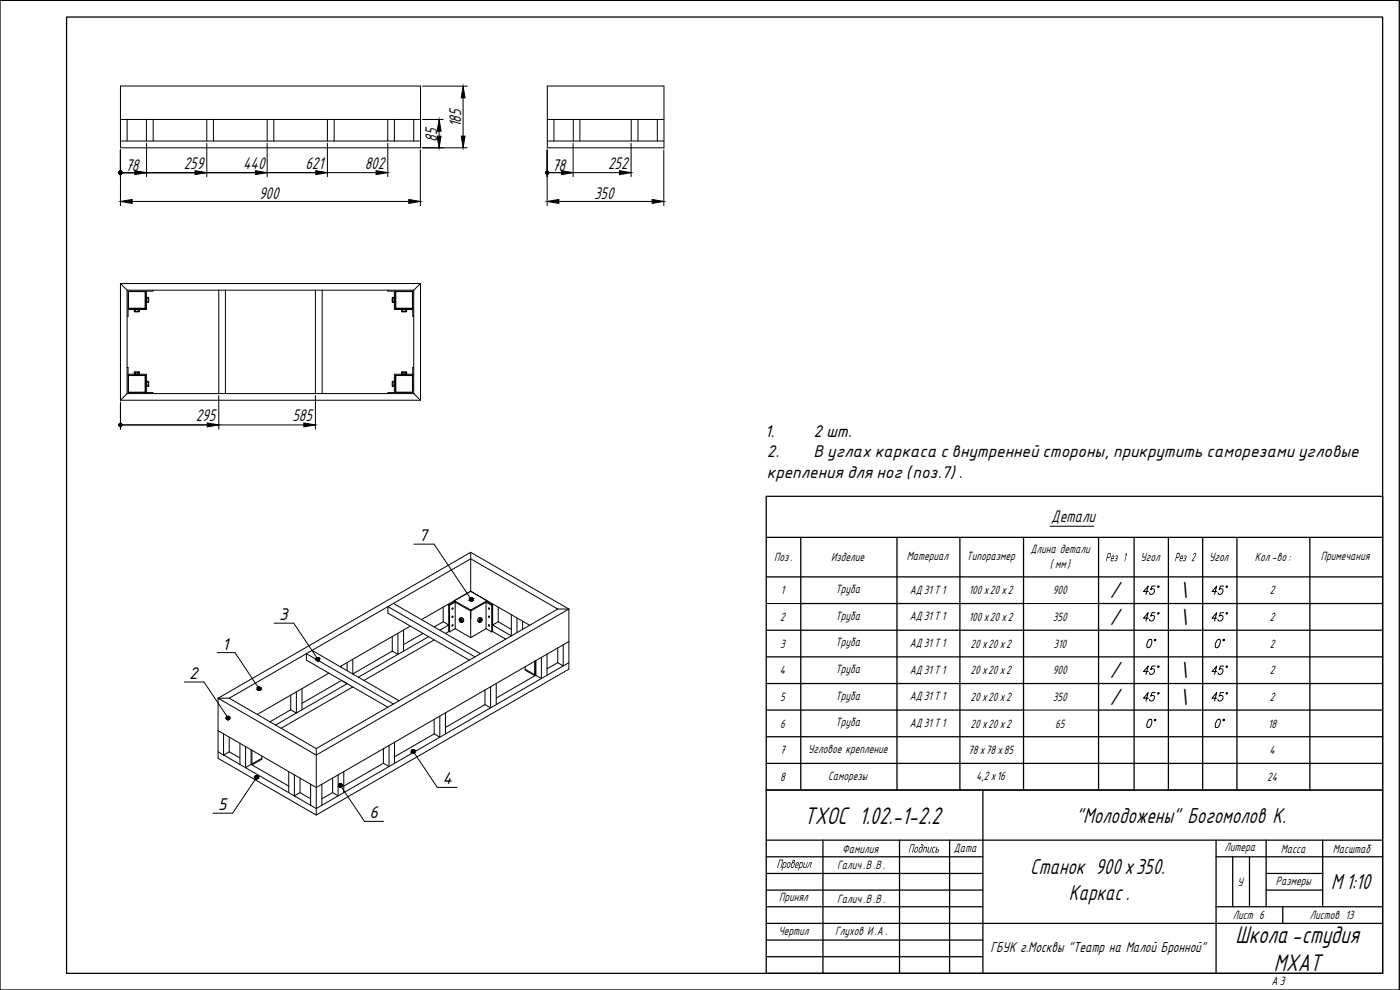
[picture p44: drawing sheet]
<svg xmlns="http://www.w3.org/2000/svg" width="420mm" height="297mm" viewBox="0 0 420 297" stroke-linecap="round" stroke-linejoin="round" font-family="sans-serif">
<defs><g id="words">
<g font-size="8">
<text x="241.3" y="247.1">ТХОС 1.02.-1-2.2</text>
<text x="370.8" y="282.9">Школа-студия</text>
<text x="382.3" y="291.2">МХАТ</text>
</g>
<g font-size="7.9">
<text x="333" y="179.5">/</text>
<text x="353.8" y="179.5">\</text>
<text x="333" y="187.5">/</text>
<text x="353.8" y="187.5">\</text>
<text x="333" y="203.5">/</text>
<text x="353.8" y="203.5">\</text>
<text x="333" y="211.5">/</text>
<text x="353.8" y="211.5">\</text>
</g>
<g font-size="7.2">
<text x="322.9" y="246.8">&quot;Молодожены&quot; Богомолов К.</text>
<text x="309.2" y="262.4">Станок 900х350.</text>
<text x="320.8" y="269.9">Каркас.</text>
<text x="399.5" y="266.8">М1:10</text>
</g>
<g font-size="6.2">
<text x="341.8" y="187.7">45°</text>
<text x="362.7" y="187.7">45°</text>
<text x="341.8" y="211.7">45°</text>
<text x="362.7" y="211.7">45°</text>
</g>
<g font-size="5.7">
<text x="341.8" y="179.6">45°</text>
<text x="362.7" y="179.6">45°</text>
<text x="342.9" y="195.4">0°</text>
<text x="363.4" y="195.4">0°</text>
<text x="341.8" y="203.6">45°</text>
<text x="362.7" y="203.6">45°</text>
<text x="342.9" y="219.4">0°</text>
<text x="363.4" y="219.4">0°</text>
</g>
<g font-size="5.6">
<text x="138.4" y="38.2" transform="rotate(-90 138.4 38.2)">185</text>
<text x="131.2" y="42.5" transform="rotate(-90 131.2 42.5)">85</text>
<text x="37.6" y="51.2">78</text>
<text x="55.2" y="50.6">259</text>
<text x="73" y="50.6">440</text>
<text x="91.7" y="50.6">621</text>
<text x="109.5" y="50.6">802</text>
<text x="165.7" y="51.2">78</text>
<text x="182.5" y="50.6">252</text>
<text x="77.8" y="59.8">900</text>
<text x="178.3" y="59.8">350</text>
<text x="58.8" y="126.3">295</text>
<text x="87.8" y="126.3">585</text>
<text x="315.5" y="156.5">Детали</text>
</g>
<g font-size="4.9">
<text x="229.5" y="131.3">1.</text>
<text x="244.2" y="131.3">2шт.</text>
<text x="230.2" y="137.1">2.</text>
<text x="244.2" y="137.1">В углах каркаса с внутренней стороны, прикрутить саморезами угловые</text>
<text x="230.2" y="143.3">крепления для ног (поз.7) .</text>
<text x="125.7" y="162.4">7</text>
<text x="83.7" y="186">3</text>
<text x="66.7" y="194.9">1</text>
<text x="56.8" y="203.7">2</text>
<text x="132.8" y="235.4">4</text>
<text x="65.4" y="243.1">5</text>
<text x="110.9" y="245.6">6</text>
</g>
<text font-size="4.8" x="297.3" y="285.6">ГБУК г.Москвы &quot;Театр на Малой Бронной&quot;</text>
<g font-size="4">
<text x="309.2" y="166.1">Длина детали</text>
<text x="232.3" y="168.4">Поз.</text>
<text x="249.5" y="168.4">Изделие</text>
<text x="272.1" y="168">Материал</text>
<text x="290.1" y="168">Типоразмер</text>
<text x="315.1" y="170.5">( мм)</text>
<text x="331.7" y="168.4">Рез</text>
<text x="336.9" y="168.4">1</text>
<text x="342.3" y="168.4">Угол</text>
<text x="352.4" y="168.4">Рез 2</text>
<text x="362.8" y="168.4">Угол</text>
<text x="376.6" y="168.4">Кол-во:</text>
<text x="396.4" y="168">Примечания</text>
<text x="234.3" y="178.3">1</text>
<text x="250.7" y="178">Труба</text>
<text x="273" y="178.1">АД 31Т 1</text>
<text x="290.7" y="178.3">100 х20 х2</text>
<text x="316" y="178.3">900</text>
<text x="381.1" y="178.3">2</text>
<text x="250.7" y="186">Труба</text>
<text x="234.1" y="186.3">2</text>
<text x="273" y="186.1">АД 31Т 1</text>
<text x="290.7" y="186.3">100 х20 х2</text>
<text x="316" y="186.3">350</text>
<text x="381.1" y="186.3">2</text>
<text x="234.1" y="194.3">3</text>
<text x="250.7" y="194">Труба</text>
<text x="273" y="194.1">АД 31Т 1</text>
<text x="291.3" y="194.3">20 х20 х2</text>
<text x="316.2" y="194.3">310</text>
<text x="381.1" y="194.3">2</text>
<text x="234" y="202.3">4</text>
<text x="250.7" y="202">Труба</text>
<text x="273" y="202.1">АД 31Т 1</text>
<text x="291.3" y="202.3">20 х20 х2</text>
<text x="316" y="202.3">900</text>
<text x="381.1" y="202.3">2</text>
<text x="250.7" y="210">Труба</text>
<text x="234.1" y="210.3">5</text>
<text x="273" y="210.1">АД 31Т 1</text>
<text x="291.3" y="210.3">20 х20 х2</text>
<text x="316" y="210.3">350</text>
<text x="381.1" y="210.3">2</text>
<text x="234.1" y="218.3">6</text>
<text x="250.7" y="218">Труба</text>
<text x="273" y="218.1">АД 31Т 1</text>
<text x="291.3" y="218.3">20 х20 х2</text>
<text x="316.7" y="218.3">65</text>
<text x="380.6" y="218.3">18</text>
<text x="234.1" y="226.3">7</text>
<text x="242.5" y="226">Угловое крепление</text>
<text x="290.6" y="226.3">78 х78 х85</text>
<text x="381" y="226.3">4</text>
<text x="248.6" y="234">Саморезы</text>
<text x="234.1" y="234.3">8</text>
<text x="293" y="234">4,2х16</text>
<text x="380.3" y="234.3">24</text>
<text x="252.7" y="255.8">Фамилия</text>
<text x="272.5" y="255.8">Подпись</text>
<text x="286.3" y="255.6">Дата</text>
<text x="367.5" y="255.4">Литера</text>
<text x="384.4" y="255.8">Масса</text>
<text x="400" y="255.8">Масштаб</text>
<text x="233" y="260.4">Проверил</text>
<text x="251.2" y="260.8">Галич.В.В.</text>
<text x="371.3" y="265.8">У</text>
<text x="382.9" y="265.5">Размеры</text>
<text x="233.8" y="270.5">Принял</text>
<text x="251.2" y="270.8">Галич.В.В.</text>
<text x="370" y="275.8">Лист 6</text>
<text x="393.1" y="275.8">Листов 13</text>
<text x="233.6" y="280.4">Чертил</text>
<text x="250.6" y="280.4">Глухов И.А.</text>
<text x="381.6" y="295.6">А 3</text>
</g>
</g></defs>
<!-- layer: 0 -->
<g fill="none" stroke="#000" stroke-width=".3">
<path d="M36.2 25.8h90v18.6h-90zM36.2 35.8h90M38.1 35.8v6.5M43.9 35.8v6.5M46 35.8v6.5M62.1 35.8v6.5M64.1 35.8v6.5M80.2 35.8v6.5M82.2 35.8v6.5M98.3 35.8v6.5M100.3 35.8v6.5M116.4 35.8v6.5"/>
<path d="M118.4 35.8v6.5M124.2 35.8v6.5M164.3 25.8h35v18.6h-35zM164.3 35.8h35M166.2 35.8v6.5M172 35.8v6.5M174 35.8v6.5M189.4 35.8v6.5M191.5 35.8v6.5M197.3 35.8v6.5M36.2 42.3h90M164.3 42.3h35"/>
<path d="M36.2 85.1l1.9 2M38.6 87.5h5v5h-5zM40.3 93.5h.4M40.3 92.9h.4M40.3 93.5h1.5M40.3 92.9v.6M40.4 92.9h-.1M40.7 93.5h.7M40.7 92.9h.7M40.7 92.9v.6M41.4 93.5h.4M41.4 92.9h.4"/>
<path d="M41.4 92.9v.6M41.7 92.9h.1M41.8 92.9v.6M43.6 87.4v5.2h-5.2M43.9 87.4v5.5h-5.5M43.9 90.6l.1 .1M44 90.4v.3M44 89.6v.8M44 89.2v.4M44 89.2h.5M44 89.6h.5M44 90.4h.5"/>
<path d="M44 90.7h.5M44 89.2l-.1 .2M44.5 89.2v.4M44.5 89.6v.8M44.5 90.4v.3M44.5 89.2v1.5M46 87.1v.3h-7.6v7.5h-.3M65.7 87.1v31M67.6 87.1v31M94.7 87.1v31M96.7 87.1v31M116.4 87.1v.3h7.5v7.5h.3"/>
<path d="M117.8 89.2v.4M117.8 89.6v.8M117.8 90.4v.3M117.8 89.2h.5M117.8 89.6h.5M117.8 90.4h.5M117.8 90.7h.5M117.8 89.2v1.5M118.3 90.4v.3M118.3 89.6v.8M118.3 89.2v.4M118.3 89.2l.1 .2"/>
<path d="M118.4 87.4v5.5h5.5M118.4 90.6l-.1 .1M118.7 87.4v5.2h5.2M118.8 87.5h5v5h-5zM120.5 93.5h.4M120.5 92.9h.4M120.5 93.5h1.5M120.5 92.9v.6M120.6 92.9h-.1M120.9 93.5h.8M120.9 92.9h.8M120.9 92.9v.6"/>
<path d="M121.7 93.5h.3M121.7 92.9h.3M121.7 92.9v.6M121.9 92.9h.1M122 92.9v.6M124.2 87.1h-86.1v31M124.2 87.1v31h-86.1M126.2 85.1h-90v35M126.2 85.1v35M126.2 85.1l-2 2M38.1 110.3h.3v7.5h7.6v.3M38.1 118.1l-1.9 2"/>
<path d="M38.4 112.6h5.2v5.2M38.4 112.3h5.5v5.5M38.6 112.7h5v5h-5zM40.3 111.7h.4M40.3 112.2h.4M40.3 111.7v.5M40.3 111.7h1.5M40.3 112.2l.1 .1M40.7 111.7h.7M40.7 112.2h.7M40.7 111.7v.5M41.4 111.7h.4"/>
<path d="M41.4 112.2h.4M41.4 111.7v.5M41.8 111.7v.5M41.8 112.2l-.1 .1M43.9 115.8l.1 .1M44 114.4v.4M44 114.8v.8M44 115.6v.3M44 115.9h.5M44 115.6h.5M44 114.8h.5M44 114.4h.5"/>
<path d="M44 114.4l-.1 .1M44.5 115.6v.3M44.5 114.8v.8M44.5 114.4v.4M44.5 114.4v1.5M117.8 115.6v.3M117.8 114.8v.8M117.8 114.4v.4M117.8 115.9h.5M117.8 115.6h.5M117.8 114.8h.5M117.8 114.4h.5"/>
<path d="M117.8 114.4v1.5M118.3 114.4v.4M118.3 114.8v.8M118.3 115.6v.3M118.3 114.4l.1 .1M118.4 115.8l-.1 .1M118.8 112.7h5v5h-5zM120.5 111.7h.4M120.5 112.2h.4M120.5 111.7h1.5M120.5 111.7v.5M120.5 112.2l.1 .1"/>
<path d="M120.9 111.7h.8M120.9 112.2h.8M120.9 111.7v.5M121.7 111.7h.3M121.7 112.2h.3M121.7 111.7v.5M122 111.7v.5M122 112.2l-.1 .1M123.9 112.6h-5.2v5.2M123.9 112.3h-5.5v5.5M124.2 118.1l2 2M124.2 110.3h-.3v7.5h-7.5v.3"/>
<path d="M36.2 120.1h90M141.3 165.7v11.7M141.3 177.4l-14.8 8.5M141.3 177.4l17.7 10.2M93.6 195.1l26.2 15.2M102.5 199.8v.5M104.2 198.8v2.4M117.7 191v4.4M117.7 195.4l-11.8 6.8v-4.3M118.1 181l26.1 15.1M119.4 190v6.3l-1.7-.9M121.1 189v6.4"/>
<path d="M123.1 187.9l-21 12.1M126.9 190.1l-5.8 3.3M128.6 191l-21 12.2M130.3 192l-21.1 12.2M133 182.2v4.3l1.7 1-2.7 1.6M133 186.5l-2.7 1.6M134.7 189.5l-1 .6M134.7 181.5l.2 .1M134.7 181.5v8M134.7 189.5l.2 .1M134.9 181.6l1.7-.9v7.9M134.9 181.6v8"/>
<path d="M135.8 182.4l.2 .1-.3 .3zM135.8 184.9h.2l-.3 .3zM135.8 187.5l-.2 .3h.2M135.8 187.5v.3M136.4 180.5l4.9 2.8 4.8-2.8M136.4 180.2l4.9-2.8 4.8 2.8-4.8 2.8zM136.4 180.5l-1.7 1M136.4 180.2v.3M136.6 188.6l4.7 2.7 4.6-2.7M136.6 188.6l-1.7 1M137.9 185.7a.59 .59 0 0 1 .7 .3 .59 .59 0 0 1-.2 .7l-.4-.3zM138 185.4l.5-.1 .4 .3"/>
<path d="M138 185.4a.83 .83 0 0 0 .6 1.4M138 185.4l.6 .3M138.1 186.2h.2M138.2 185.9l.3 .1v.3zM138.3 185.8v.1M138.6 185.7l.2 .7M138.6 186.2v.1M138.8 186.4l-.2 .4M138.9 185.6l.3 .6M138.9 185.6l-.3 .1M139.2 186.2l-.6 .6M139.2 186.2l-.4 .2"/>
<path d="M141.3 183v8.3M142.5 197.1l-26.1-15.1v2l24.4 14.1M143.3 186.2l.6 .6M143.3 186.2l.4 .2M143.6 185.6l-.3 .6M143.6 185.6l.3 .1M143.7 186.4l.2 .4M143.9 185.7l-.2 .7M144 186.2v.1M144.1 185.8l.2-.2a.51 .51 0 0 1 .2 .7 .51 .51 0 0 1-.7 .2zM144.1 186a.3 .3 0 0 1 .5 .1 .3 .3 0 0 1-.3 .4l-.3-.1zM144.2 185.9l.1 .3-.3 .1"/>
<path d="M144.2 185.9l-.2 .4M144.2 185.8l-.1 .1M144.2 186.2h.2M144.4 185.4l-.4-.1-.4 .3M144.4 185.4a.83 .83 0 0 1-.5 1.4M144.4 185.4l-.5 .3M145.9 188.6l1.7 1M146.1 180.5l1.7 1M146.1 180.2v.3M146.7 182.4l.1 .4zM146.7 184.9l.1 .3zM146.7 187.5l.2 .3h-.2"/>
<path d="M146.8 187.5h-.2l.2 .3M147.6 181.6v8l.2-.1M147.6 181.6l-1.7-.9v7.9M147.8 181.2v6.3l1.7-1M147.8 189.5l4 2.3M147.8 181.5l-.2 .1M147.8 181.5v8M149.5 182.2v4.3l4 2.3M153.5 184.5v6.3l-5.7-3.3M155.2 185.4v4.4M156.8 186.4v2.4M160.5 198.4v4.4l-2.9-1.7v-1"/>
<path d="M160.8 198.2v4.4M162.5 197.3v6.3l-1.7-1M164.2 196.3v6.3M167.4 182.7h3.3v18.1l-75.8 43.7-29.5-17v-18l29.5 17.1 75.8-43.9-29.4-17-75.9 43.8h3.4M167.4 194.4v4.4l-3.2 1.8M167.4 182.7l-26.1-15-72.5 41.8 26.1 15.1M167.4 182.7l-72.5 41.9M169 193.4v6.4l-1.6-1M170.7 192.5l-75.8 43.8-29.5-17.1M170.7 198.8l-75.8 43.8-29.5-17M87.2 213l-6.2 3.6M87.2 208.6v4.4"/>
<path d="M88.9 207.6v6.3l-1.7-.9M90.6 211l11.9-6.8 1.7 .9-21.5 12.4M90.6 206.7v6.3M98.7 202l-21.5 12.4M105.9 206.1l-21.5 12.4M118.1 211.2l-26.2-15.1v2l24.5 14.1M130.3 215.8v4.4M132 214.9v6.3l-1.7-1M133.7 213.9v6.3M145.5 211.4l-11.8 6.9M145.5 207v4.4M147.2 206.1v6.3l-1.7-1"/>
<path d="M148.9 205.1v6.3M157.6 200.8l2.9 1.7M160.8 202.6l-11.9 6.9M67.1 220.2v6.4l1.7-1M68.8 221.2v4.4M68.8 225.6l3.2 1.8M72 223v6.3M73.7 224v6.3l1.7-1v-4.3M75.4 229.3l11.3 6.6M75.6 225.1v4.4l3-1.7v-.9M78.6 227.5l-3 1.7M86.7 231.5v6.3"/>
<path d="M88.3 232.5v6.3l1.7-1v-4.3M90 237.8l3.2 1.9M93.2 235.3v6.3M94.9 224.6v19.9M96.6 235.3v6.3M99.8 237.8l-3.2 1.9M101.5 232.5v6.3l-1.7-1v-4.3M103.2 231.5v6.3M115.1 229l-11.9 6.9M115.1 224.6v4.4M116.8 223.7v6.3l-1.7-1M118.4 222.7v6.3"/>
<path d="M130.3 220.2l-11.9 6.9"/>
<circle cx="138.2" cy="186.2" r=".32"/>
</g>
<g fill="none" stroke="#000" stroke-width=".38">
<path d="M0 .1h419.9v296.9h-419.9zM20 5.1h395v286.9h-395zM230 237.1h185v54.9h-185zM295 237.1v54.9M230 252.1h185M230 257.1h65M247 252.1v39.9M270 252.1v39.9M285 252.1v39.9M365 257.1h50M365 252.1v39.9M370 257.1v15"/>
<path d="M375 257.1v15M380 252.1v20M397 252.1v20M230 262.1h65M230 267.1h65M230 272.1h65M230 277.1h185M365 272.1h50M380 262.1h17M380 267.1h17M385 272.1v5M230 282.1h65"/>
<path d="M230 287h65"/>
</g>
<g fill="#000">
<path d="M241.4 258.7l.2 .1-.3 1.3 .5 .1 .6-1.5-.5 1.7-.9-.1zM243 258.8l.6-.1-.4 1.7-.2-.1 .4-1.4h-.2l-1 1.5zM278.6 254.2l.2-.1-.3 1.4 .6 .1 .3-1.4 .3-.1-.6 1.7h-.6l-.2-.2zM280 254.3l.2-.2h.6l-.1 .2-.6 .2-.2 1 .4 .1v.2l-.6-.2z"/>
<path d="M240.1 258.8l.7-.1 .2 .5-.3 1-.8 .2-.4 .8zM240.3 258.9l-.4 1.3 .7-.2 .2-1z"/>
<path d="M281.1 254.1h.2l-.2 .7h.5l.2 .5-.4 .5h-.7zM281.1 255l-.2 .6 .6-.1 .1-.3z"/>
</g>
<g fill="none" stroke="#000" stroke-width=".3">
<path d="M126.8 25.9h13.5M126.8 35.8h6.2M131.8 39.4v1.4M139 29.4v11.4M36.2 45v16.7M36.2 51.8h76.7M44 43v10M62.1 43v10M80.2 43v10M98.3 43v10M116.4 43v10M126.2 45v16.7"/>
<path d="M126.8 44.4h13.5M164.2 51.8h21.7M164.2 45v16.7M172 43v10M189.4 43v10M199.2 45v16.7M39.7 60.4h83M167.7 60.4h28M65.7 118.7v10.1M94.7 118.7v10.1M36.2 120.7v8.1M36.2 127.5h55"/>
</g>
<g fill="#000" stroke="#000" stroke-width=".3">
<path d="M131.8 35.8l.6 3.6h-1.2zM139 25.9l.6 3.5h-1.2zM36.2 60.4l3.5-.6v1.2zM40.5 51.2l3.5 .6-3.5 .6zM58.5 51.2l3.6 .6-3.6 .6zM76.7 51.2l3.5 .6-3.5 .6zM94.8 51.2l3.5 .6-3.5 .6zM112.9 51.2l3.5 .6-3.5 .6zM122.7 59.8l3.5 .6-3.5 .6zM131.2 40.8h1.2l-.6 3.6zM138.4 40.8h1.2l-.6 3.6zM164.2 60.4l3.5-.6v1.2z"/>
<path d="M168.5 51.2l3.5 .6-3.5 .6zM185.9 51.2l3.5 .6-3.5 .6zM195.7 59.8l3.5 .6-3.5 .6zM62.2 126.9l3.5 .6-3.5 .6zM91.2 126.9l3.5 .6-3.5 .6z"/>
</g>
<!-- layer: 0 -->
<g fill="#000" stroke="#000" stroke-width=".3">
<path d="M35.7 51.8l.1 .2 .4-.2zM35.8 52l.4-.2-.3 .4zM36.2 51.8l-.3 .4h.3z"/>
<path d="M35.7 51.8l.1 .2 .4-.2zM35.8 52l.4-.2-.3 .4zM36.2 51.8l-.3 .4h.3z"/>
<path d="M35.7 51.8l.1 .2 .4-.2zM35.8 52l.4-.2-.3 .4zM36.2 51.8l-.3 .4h.3z"/>
<path d="M35.7 51.8l.1 .2 .4-.2zM35.8 52l.4-.2-.3 .4zM36.2 51.8l-.3 .4h.3z"/>
<path d="M35.7 51.8l.1 .2 .4-.2zM35.8 52l.4-.2-.3 .4zM36.2 51.8l-.3 .4h.3z"/>
<path d="M36.2 51.8v.4h.2zM36.2 51.8l.3 .2-.1 .2zM36.2 51.8l.3 .2 .1-.2z"/>
<path d="M35.9 51.4l.3 .4v-.5zM35.9 51.4l.3 .4-.4-.2zM35.8 51.6l-.1 .2h.5z"/>
<path d="M36.2 51.8v.4h.2zM36.2 51.8l.3 .2-.1 .2zM36.2 51.8l.3 .2 .1-.2z"/>
<path d="M35.9 51.4l.3 .4v-.5zM35.9 51.4l.3 .4-.4-.2zM35.8 51.6l-.1 .2h.5z"/>
<path d="M36.2 51.8v.4h.2zM36.2 51.8l.3 .2-.1 .2zM36.2 51.8l.3 .2 .1-.2z"/>
<path d="M35.9 51.4l.3 .4v-.5zM35.9 51.4l.3 .4-.4-.2zM35.8 51.6l-.1 .2h.5z"/>
<path d="M36.2 51.8v.4h.2zM36.2 51.8l.3 .2-.1 .2zM36.2 51.8l.3 .2 .1-.2z"/>
<path d="M35.9 51.4l.3 .4v-.5zM35.9 51.4l.3 .4-.4-.2zM35.8 51.6l-.1 .2h.5z"/>
<path d="M36.2 51.8v.4h.2zM36.2 51.8l.3 .2-.1 .2zM36.2 51.8l.3 .2 .1-.2z"/>
<path d="M35.9 51.4l.3 .4v-.5zM35.9 51.4l.3 .4-.4-.2zM35.8 51.6l-.1 .2h.5z"/>
<path d="M36.2 51.8h.4l-.1-.2zM36.4 51.4l.1 .2-.3 .2zM36.2 51.3v.5l.2-.4z"/>
<path d="M36.2 51.8h.4l-.1-.2zM36.4 51.4l.1 .2-.3 .2zM36.2 51.3v.5l.2-.4z"/>
<path d="M36.2 51.8h.4l-.1-.2zM36.4 51.4l.1 .2-.3 .2zM36.2 51.3v.5l.2-.4z"/>
<path d="M36.2 51.8h.4l-.1-.2zM36.4 51.4l.1 .2-.3 .2zM36.2 51.3v.5l.2-.4z"/>
<path d="M36.2 51.8h.4l-.1-.2zM36.4 51.4l.1 .2-.3 .2zM36.2 51.3v.5l.2-.4z"/>
<path d="M163.8 51.8v.2l.4-.2zM163.8 52l.4-.2-.2 .4zM164.2 51.8l-.2 .4h.2z"/>
<path d="M163.8 51.8v.2l.4-.2zM163.8 52l.4-.2-.2 .4zM164.2 51.8l-.2 .4h.2z"/>
<path d="M164.2 51.8v.4h.2zM164.2 51.8l.4 .2-.2 .2zM164.2 51.8l.4 .2v-.2z"/>
<path d="M164 51.4l.2 .4v-.5zM164 51.4l.2 .4-.4-.2zM163.8 51.6v.2h.4z"/>
<path d="M164.2 51.8v.4h.2zM164.2 51.8l.4 .2-.2 .2zM164.2 51.8l.4 .2v-.2z"/>
<path d="M164 51.4l.2 .4v-.5zM164 51.4l.2 .4-.4-.2zM163.8 51.6v.2h.4z"/>
<path d="M164.2 51.8h.4v-.2zM164.4 51.4l.2 .2-.4 .2zM164.2 51.3v.5l.2-.4z"/>
<path d="M164.2 51.8h.4v-.2zM164.4 51.4l.2 .2-.4 .2zM164.2 51.3v.5l.2-.4z"/>
<path d="M35.7 127.5l.1 .2 .4-.2zM35.8 127.7l.4-.2-.3 .4zM36.2 127.5l-.3 .4h.3z"/>
<path d="M35.7 127.5l.1 .2 .4-.2zM35.8 127.7l.4-.2-.3 .4zM36.2 127.5l-.3 .4h.3z"/>
<path d="M36.2 127.5v.4h.2zM36.2 127.5l.3 .2-.1 .2zM36.2 127.5l.3 .2 .1-.2z"/>
<path d="M35.9 127.1l.3 .4v-.4zM35.9 127.1l.3 .4-.4-.2zM35.8 127.3l-.1 .2h.5z"/>
<path d="M36.2 127.5v.4h.2zM36.2 127.5l.3 .2-.1 .2zM36.2 127.5l.3 .2 .1-.2z"/>
<path d="M35.9 127.1l.3 .4v-.4zM35.9 127.1l.3 .4-.4-.2zM35.8 127.3l-.1 .2h.5z"/>
<path d="M36.2 127.5h.4l-.1-.2zM36.4 127.1l.1 .2-.3 .2zM36.2 127.1v.4l.2-.4z"/>
<path d="M36.2 127.5h.4l-.1-.2zM36.4 127.1l.1 .2-.3 .2zM36.2 127.1v.4l.2-.4z"/>
</g>
<g fill="none" stroke="#000" stroke-width=".3">
<path d="M124.2 163.3h6.1l11.1 16.6M140.9 179.9l.5-.5 .5 .5-.5 .5zM65.2 195.8h5.3l7.3 10.9M82.3 187h5.8l7.3 10.8M94.9 197.8l.5-.5 .5 .5-.5 .5zM55.3 204.6h5.9l7.3 10.8M67.9 215.4l.6-.4 .4 .4-.4 .5zM77.3 206.7l.5-.6 .5 .6-.5 .5zM76.5 233.2l.5-.5 .6 .5-.6 .5zM77 233.2l-7.2 10.8h-5.9M101.6 235.7l.6-.6 .5 .6-.5 .4zM102.2 235.7l7.2 10.8h5.7"/>
<path d="M124 224.9l.5 .5-.5 .5-.5-.5zM124 225.4l7.2 10.8h6"/>
</g>
<g fill="#000" stroke="#000" stroke-width=".3">
<path d="M141.4 179.4h.1zM95.2 198.2h.3zM95.3 197.3h.2zM141.3 180.3h.3zM68.2 215.9h.4zM68.3 215h.2zM77.6 207.1h.3zM77.7 206.1h.2zM76.9 233.7h.3zM77 232.7h.1zM102 236.1h.3zM102.1 235.1h.1z"/>
<path d="M123.8 225.9h.4zM123.9 224.9h.2z"/>
<path d="M141.4 179.4h.2zM141.3 179.4h.3z"/>
<path d="M141.3 179.4h.4zM141.2 179.4h.5z"/>
<path d="M141.2 179.4l.5 .1zM141.1 179.5h.6z"/>
<path d="M141.1 179.5h.7zM141.1 179.5h.7z"/>
<path d="M141.1 179.5l.8 .1zM141.1 179.5l.8 .1z"/>
<path d="M141 179.6l.9 .1zM141 179.6l.9 .1z"/>
<path d="M141 179.7l.9 .1zM141 179.7l.9 .1z"/>
<path d="M140.9 179.8l1 .1zM140.9 179.8l1 .1z"/>
<path d="M140.9 179.9l1 .1zM140.9 179.9l1 .1z"/>
<path d="M140.9 179.9h1zM140.9 179.9h1z"/>
<path d="M95.2 198.2l.3 .1zM95.3 198.3h.2z"/>
<path d="M95.3 197.3h.2zM95.2 197.3h.3z"/>
<path d="M95.2 197.3h.4zM95.1 197.3h.5z"/>
<path d="M95.1 197.3l.6 .1zM95.1 197.3l.6 .1z"/>
<path d="M95.1 198.2h.5zM95.1 198.2h.4z"/>
<path d="M95.1 197.4l.7 .1zM95.1 197.4l.7 .1z"/>
<path d="M95.1 198.1h.6zM95.1 198.1l.5 .1z"/>
<path d="M95 197.5h.8zM95 197.5h.8z"/>
<path d="M95 198.1h.8zM95 198.1h.7z"/>
<path d="M95 197.5l.8 .1zM95 197.5l.8 .1z"/>
<path d="M95 198h.8zM95 198l.8 .1z"/>
<path d="M94.9 197.6l1 .1zM94.9 197.6l1 .1z"/>
<path d="M94.9 197.9h.9zM94.9 197.9l.9 .1z"/>
<path d="M94.9 197.7l1 .1zM94.9 197.7l1 .1z"/>
<path d="M94.9 197.8l1 .1zM94.9 197.8l1 .1z"/>
<path d="M94.9 197.9h1zM94.9 197.9h.9z"/>
<path d="M141.3 180.3l.2 .1zM141.4 180.4h.1z"/>
<path d="M141.2 180.3h.5zM141.2 180.3h.4z"/>
<path d="M141.1 180.2h.6zM141.1 180.2l.6 .1z"/>
<path d="M141.1 180.2h.7zM141.1 180.2h.6z"/>
<path d="M141 180.1h.9zM141 180.1l.8 .1z"/>
<path d="M141 180h.9zM141 180l.9 .1z"/>
<path d="M68.2 215.9h.3zM68.3 215.9h.2z"/>
<path d="M68.3 215h.3zM68.2 215h.4z"/>
<path d="M68.2 215h.5zM68.2 215h.5z"/>
<path d="M68.2 215h.5zM68.1 215h.6z"/>
<path d="M68.2 215.9h.5zM68.2 215.9h.4z"/>
<path d="M68.1 215l.7 .1zM68 215.1h.8z"/>
<path d="M68.1 215.8h.6zM68.1 215.8l.6 .1z"/>
<path d="M68 215.1l.9 .1zM68 215.1l.9 .1z"/>
<path d="M68 215.8h.8zM68 215.8h.7z"/>
<path d="M68 215.2l.9 .1zM68 215.2l.9 .1z"/>
<path d="M68 215.7h.9zM68 215.7l.8 .1z"/>
<path d="M67.9 215.3h1zM67.9 215.3h1z"/>
<path d="M67.9 215.3l1 .1zM67.9 215.3l1 .1z"/>
<path d="M67.9 215.4l1 .1zM67.9 215.4l1 .1z"/>
<path d="M67.9 215.5l1 .1zM67.9 215.5l1 .1z"/>
<path d="M67.9 215.6h1zM67.9 215.6l1 .1z"/>
<path d="M77.6 207.1l.3 .1zM77.7 207.2h.2z"/>
<path d="M77.7 206.1l.2 .1zM77.6 206.2h.3z"/>
<path d="M77.6 206.2h.4zM77.5 206.2h.5z"/>
<path d="M77.5 206.2l.6 .1zM77.4 206.3h.7z"/>
<path d="M77.5 207.1h.5zM77.5 207.1h.4z"/>
<path d="M77.4 206.3l.7 .1zM77.4 206.3l.7 .1z"/>
<path d="M77.4 207h.7zM77.4 207l.6 .1z"/>
<path d="M77.4 206.4h.8zM77.4 206.4h.8z"/>
<path d="M77.4 207h.7zM77.4 207h.7z"/>
<path d="M77.3 206.4l.9 .1zM77.3 206.4l.9 .1z"/>
<path d="M77.3 206.9h.9zM77.3 206.9l.8 .1z"/>
<path d="M77.3 206.5l.9 .1zM77.3 206.5l.9 .1z"/>
<path d="M77.3 206.6l1 .1zM77.3 206.6l1 .1z"/>
<path d="M77.3 206.7l.9 .1zM77.3 206.7l.9 .1z"/>
<path d="M77.3 206.8h.9zM77.3 206.8l.9 .1z"/>
<path d="M77.3 206.7h1zM77.3 206.7h.9z"/>
<path d="M76.9 233.7h.2zM77 233.7h.1z"/>
<path d="M77 232.7h.2zM76.9 232.7h.3z"/>
<path d="M76.9 232.7l.4 .1zM76.8 232.8h.5z"/>
<path d="M76.8 232.8h.6zM76.7 232.8h.7z"/>
<path d="M76.8 233.6h.5zM76.8 233.6l.4 .1z"/>
<path d="M76.7 232.8l.7 .1zM76.7 232.8l.7 .1z"/>
<path d="M76.7 233.6h.7zM76.7 233.6h.6z"/>
<path d="M76.7 232.9h.8zM76.7 232.9h.8z"/>
<path d="M76.7 233.5h.7zM76.7 233.5l.7 .1z"/>
<path d="M76.6 232.9l.9 .1zM76.6 232.9l.9 .1z"/>
<path d="M76.6 233.5h.9zM76.6 233.5h.8z"/>
<path d="M76.6 233l1 .1zM76.6 233l1 .1z"/>
<path d="M76.6 233.4h.9zM76.6 233.4l.9 .1z"/>
<path d="M76.5 233.1l1.1 .1zM76.5 233.1l1.1 .1z"/>
<path d="M76.5 233.2l1.1 .1zM76.5 233.2l1.1 .1z"/>
<path d="M76.5 233.3h1.1zM76.5 233.3l1 .1z"/>
<path d="M102 236.1h.2zM102.1 236.1h.1z"/>
<path d="M102.1 235.1h.2zM102 235.1h.3z"/>
<path d="M102 235.1l.4 .1zM101.9 235.2h.5z"/>
<path d="M101.9 235.2h.6zM101.9 235.2h.6z"/>
<path d="M101.9 236.1h.5zM101.9 236.1h.4z"/>
<path d="M101.9 235.2l.6 .1zM101.9 235.2l.6 .1z"/>
<path d="M101.9 236h.6zM101.9 236l.5 .1z"/>
<path d="M101.8 235.3l.8 .1zM101.8 235.3l.8 .1z"/>
<path d="M101.8 236h.7zM101.8 236h.7z"/>
<path d="M101.7 235.4h.9zM101.7 235.4h.9z"/>
<path d="M101.7 235.9h.9zM101.7 235.9l.8 .1z"/>
<path d="M101.7 235.4l1 .1zM101.7 235.4l1 .1z"/>
<path d="M101.7 235.8h.9zM101.7 235.8l.9 .1z"/>
<path d="M101.7 235.5l1 .2zM101.7 235.5l1 .2z"/>
<path d="M101.6 235.7h1.1zM101.6 235.7h1.1z"/>
<path d="M101.7 235.7h1zM101.7 235.7l.9 .1z"/>
<path d="M123.8 225.9h.3zM123.9 225.9h.2z"/>
<path d="M123.9 224.9h.3zM123.8 224.9h.4z"/>
<path d="M123.8 224.9l.4 .1zM123.8 224.9l.4 .1z"/>
<path d="M123.8 225h.5zM123.7 225h.6z"/>
<path d="M123.8 225.8h.4zM123.8 225.8l.4 .1z"/>
<path d="M123.7 225l.7 .1zM123.7 225l.7 .1z"/>
<path d="M123.7 225.8h.6zM123.7 225.8h.5z"/>
<path d="M123.6 225.1l.9 .1zM123.6 225.1l.9 .1z"/>
<path d="M123.6 225.7h.8zM123.6 225.7l.7 .1z"/>
<path d="M123.6 225.2h.9zM123.6 225.2h.9z"/>
<path d="M123.6 225.7h.9zM123.6 225.7h.8z"/>
<path d="M123.5 225.2l1 .1zM123.5 225.2l1 .1z"/>
<path d="M123.5 225.3l1 .1zM123.5 225.3l1 .1z"/>
<path d="M123.5 225.4l1 .1zM123.5 225.4l1 .1z"/>
<path d="M123.5 225.5l1 .1zM123.5 225.5l1 .1z"/>
<path d="M123.5 225.6h1zM123.5 225.6l1 .1z"/>
</g>
<path d="M315.1 157.9h13.2M230 181.1h10.3M307.2 181.1h22.5M307.2 213h22.5M340.4 237.1h10.2M393.1 237.1h21.9" fill="none" stroke="#000" stroke-width=".3"/>
<g fill="none" stroke="#000" stroke-width=".38">
<path d="M230 161.2h185M230 173.1h185M240.3 161.2v75.9M269.2 161.2v75.9M288.1 161.2v75.9M307.2 161.2v75.9M329.7 161.2v75.9M340.4 161.2v75.9h-110.4v-88.2h185v88.2M350.6 161.2v75.9h42.5v-75.9M360.9 161.2v75.9M371.2 161.2v75.9M230 189.1h185"/>
<path d="M230 197.1h185M240.3 181.1h66.9M329.7 181.1h85.3M230 205.1h185M230 213h77.2M329.7 213h85.3M230 221.1h185M230 229.1h185"/>
</g>
<use href="#words"/>
</svg>
